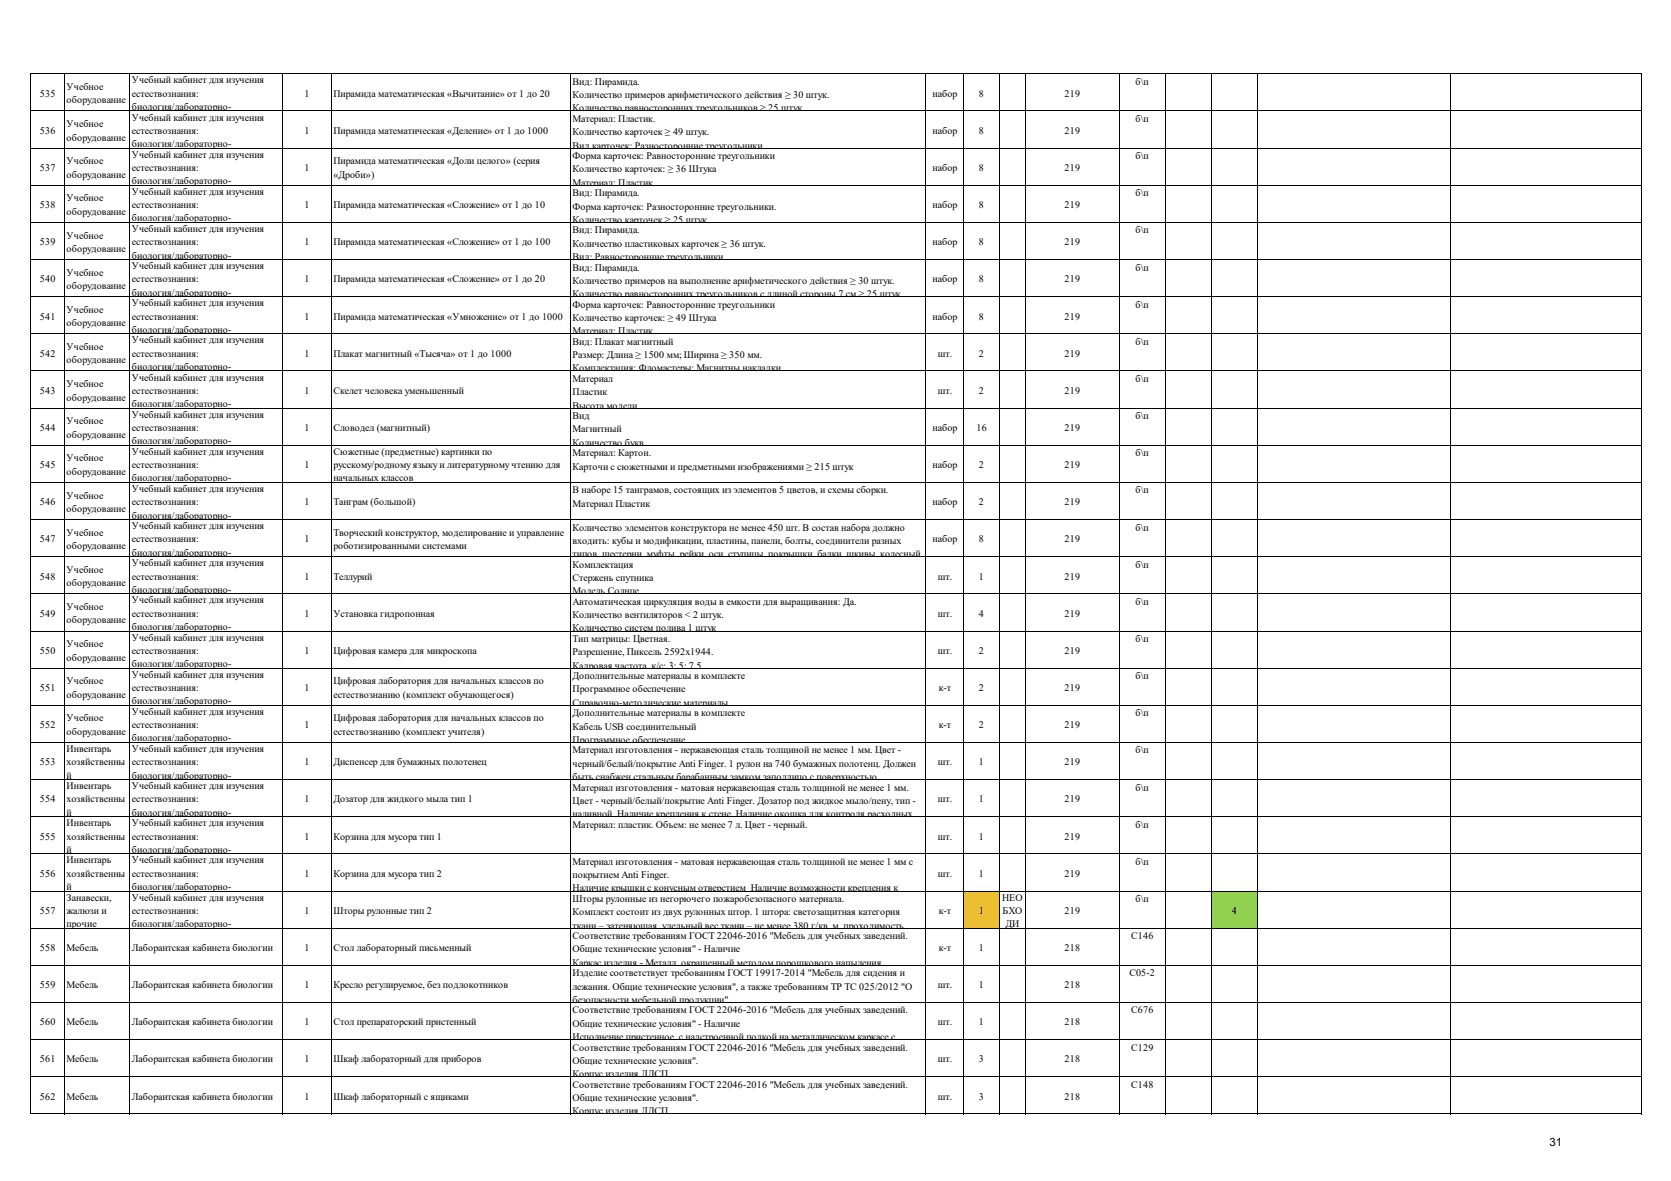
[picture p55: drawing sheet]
<svg xmlns="http://www.w3.org/2000/svg" width="297mm" height="210mm" viewBox="0 0 297 210" stroke-linecap="round" stroke-linejoin="round" font-family="sans-serif">
<defs><g id="words">
<text font-size="2" x="275.4" y="203.8">31</text>
<g font-size="1.8">
<text x="7.1" y="17.2">535</text>
<text x="11.8" y="16">Учебное</text>
<text x="23.4" y="14.8">Учебный кабинет для изучения</text>
<text x="23.4" y="17.2">естествознания:</text>
<text x="54.1" y="17.2">1</text>
<text x="59.3" y="17.2">Пирамида математическая «Вычитание» от 1 до 20</text>
<text x="101.8" y="15.1">Вид: Пирамида.</text>
<text x="101.8" y="17.4">Количество примеров арифметического действия ≥ 30 штук.</text>
<text x="165.8" y="17.2">набор</text>
<text x="174" y="17.2">8</text>
<text x="189.2" y="17.2">219</text>
<text x="201.8" y="15.1">б\п</text>
<text x="7.1" y="23.8">536</text>
<text x="11.8" y="18.4">оборудование</text>
<text x="11.8" y="22.6">Учебное</text>
<text x="23.4" y="19.6">биология/лабораторно-</text>
<text x="23.4" y="21.4">Учебный кабинет для изучения</text>
<text x="23.4" y="23.8">естествознания:</text>
<text x="54.1" y="23.8">1</text>
<text x="59.3" y="23.8">Пирамида математическая «Деление» от 1 до 1000</text>
<text x="101.8" y="19.8">Количество равносторонних треугольников ≥ 25 штук</text>
<text x="101.8" y="21.7">Материал: Пластик.</text>
<text x="165.8" y="23.8">набор</text>
<text x="174" y="23.8">8</text>
<text x="189.2" y="23.8">219</text>
<text x="201.8" y="21.7">б\п</text>
<text x="11.8" y="25">оборудование</text>
<text x="11.8" y="29.2">Учебное</text>
<text x="23.4" y="26.2">биология/лабораторно-</text>
<text x="23.4" y="28">Учебный кабинет для изучения</text>
<text x="59.3" y="29.2">Пирамида математическая «Доли целого» (серия</text>
<text x="101.8" y="24">Количество карточек ≥ 49 штук.</text>
<text x="101.8" y="26.4">Вид карточек: Разносторонние треугольники</text>
<text x="101.8" y="28.3">Форма карточек: Равносторонние треугольники</text>
<text x="201.8" y="28.3">б\п</text>
<text x="7.1" y="30.4">537</text>
<text x="11.8" y="31.6">оборудование</text>
<text x="11.8" y="35.8">Учебное</text>
<text x="23.4" y="30.4">естествознания:</text>
<text x="23.4" y="32.8">биология/лабораторно-</text>
<text x="23.4" y="34.6">Учебный кабинет для изучения</text>
<text x="54.1" y="30.4">1</text>
<text x="59.3" y="31.6">«Дроби»)</text>
<text x="101.8" y="30.7">Количество карточек: ≥ 36 Штука</text>
<text x="101.8" y="33">Материал: Пластик</text>
<text x="101.8" y="34.9">Вид: Пирамида.</text>
<text x="165.8" y="30.4">набор</text>
<text x="174" y="30.4">8</text>
<text x="189.2" y="30.4">219</text>
<text x="201.8" y="34.9">б\п</text>
<text x="7.1" y="37">538</text>
<text x="11.8" y="38.2">оборудование</text>
<text x="23.4" y="37">естествознания:</text>
<text x="23.4" y="39.4">биология/лабораторно-</text>
<text x="23.4" y="41.2">Учебный кабинет для изучения</text>
<text x="54.1" y="37">1</text>
<text x="59.3" y="37">Пирамида математическая «Сложение» от 1 до 10</text>
<text x="101.8" y="37.3">Форма карточек: Разносторонние треугольники.</text>
<text x="101.8" y="39.6">Количество карточек ≥ 25 штук</text>
<text x="101.8" y="41.5">Вид: Пирамида.</text>
<text x="165.8" y="37">набор</text>
<text x="174" y="37">8</text>
<text x="189.2" y="37">219</text>
<text x="201.8" y="41.5">б\п</text>
<text x="7.1" y="43.6">539</text>
<text x="11.8" y="42.4">Учебное</text>
<text x="11.8" y="44.8">оборудование</text>
<text x="23.4" y="43.6">естествознания:</text>
<text x="23.4" y="46">биология/лабораторно-</text>
<text x="23.4" y="47.8">Учебный кабинет для изучения</text>
<text x="54.1" y="43.6">1</text>
<text x="59.3" y="43.6">Пирамида математическая «Сложение» от 1 до 100</text>
<text x="101.8" y="46.2">Вид: Равносторонние треугольники</text>
<text x="101.8" y="43.9">Количество пластиковых карточек ≥ 36 штук.</text>
<text x="165.8" y="43.6">набор</text>
<text x="174" y="43.6">8</text>
<text x="189.2" y="43.6">219</text>
<text x="7.1" y="50.2">540</text>
<text x="11.8" y="49">Учебное</text>
<text x="11.8" y="51.4">оборудование</text>
<text x="23.4" y="50.2">естествознания:</text>
<text x="23.4" y="52.6">биология/лабораторно-</text>
<text x="54.1" y="50.2">1</text>
<text x="59.3" y="50.2">Пирамида математическая «Сложение» от 1 до 20</text>
<text x="101.8" y="52.8">Количество равносторонних треугольников с длиной стороны 7 см ≥ 25 штук</text>
<text x="101.8" y="48.1">Вид: Пирамида.</text>
<text x="101.8" y="50.5">Количество примеров на выполнение арифметического действия ≥ 30 штук.</text>
<text x="165.8" y="50.2">набор</text>
<text x="174" y="50.2">8</text>
<text x="189.2" y="50.2">219</text>
<text x="201.8" y="48.1">б\п</text>
<text x="7.1" y="56.8">541</text>
<text x="11.8" y="55.6">Учебное</text>
<text x="11.8" y="58">оборудование</text>
<text x="23.4" y="54.4">Учебный кабинет для изучения</text>
<text x="23.4" y="56.8">естествознания:</text>
<text x="23.4" y="59.2">биология/лабораторно-</text>
<text x="54.1" y="56.8">1</text>
<text x="59.3" y="56.8">Пирамида математическая «Умножение» от 1 до 1000</text>
<text x="101.8" y="59.4">Материал: Пластик</text>
<text x="101.8" y="54.7">Форма карточек: Равносторонние треугольники</text>
<text x="101.8" y="57.1">Количество карточек: ≥ 49 Штука</text>
<text x="165.8" y="56.8">набор</text>
<text x="174" y="56.8">8</text>
<text x="189.2" y="56.8">219</text>
<text x="201.8" y="54.7">б\п</text>
<text x="7.1" y="63.4">542</text>
<text x="11.8" y="62.2">Учебное</text>
<text x="11.8" y="64.6">оборудование</text>
<text x="23.4" y="61">Учебный кабинет для изучения</text>
<text x="23.4" y="63.4">естествознания:</text>
<text x="23.4" y="65.8">биология/лабораторно-</text>
<text x="54.1" y="63.4">1</text>
<text x="59.3" y="63.4">Плакат магнитный «Тысяча» от 1 до 1000</text>
<text x="101.8" y="61.3">Вид: Плакат магнитный</text>
<text x="101.8" y="63.7">Размер: Длина ≥ 1500 мм; Ширина ≥ 350 мм.</text>
<text x="166.7" y="63.4">шт.</text>
<text x="174" y="63.4">2</text>
<text x="189.2" y="63.4">219</text>
<text x="201.8" y="61.3">б\п</text>
<text x="7.1" y="70">543</text>
<text x="11.8" y="68.8">Учебное</text>
<text x="11.8" y="71.2">оборудование</text>
<text x="23.4" y="67.7">Учебный кабинет для изучения</text>
<text x="23.4" y="70">естествознания:</text>
<text x="54.1" y="70">1</text>
<text x="59.3" y="70">Скелет человека уменьшенный</text>
<text x="101.8" y="66">Комплектация: Фломастеры; Магнитны накладки</text>
<text x="101.8" y="67.9">Материал</text>
<text x="101.8" y="70.3">Пластик</text>
<text x="166.7" y="70">шт.</text>
<text x="174" y="70">2</text>
<text x="189.2" y="70">219</text>
<text x="201.8" y="67.9">б\п</text>
<text x="7.1" y="76.6">544</text>
<text x="11.8" y="75.4">Учебное</text>
<text x="11.8" y="77.8">оборудование</text>
<text x="23.4" y="72.4">биология/лабораторно-</text>
<text x="23.4" y="74.3">Учебный кабинет для изучения</text>
<text x="23.4" y="76.6">естествознания:</text>
<text x="54.1" y="76.6">1</text>
<text x="59.3" y="76.6">Словодел (магнитный)</text>
<text x="101.8" y="72.6">Высота модели</text>
<text x="101.8" y="74.5">Вид</text>
<text x="101.8" y="76.9">Магнитный</text>
<text x="165.8" y="76.6">набор</text>
<text x="173.6" y="76.6">16</text>
<text x="189.2" y="76.6">219</text>
<text x="201.8" y="74.5">б\п</text>
<text x="7.1" y="83.2">545</text>
<text x="11.8" y="82">Учебное</text>
<text x="23.4" y="79">биология/лабораторно-</text>
<text x="23.4" y="80.9">Учебный кабинет для изучения</text>
<text x="23.4" y="83.2">естествознания:</text>
<text x="54.1" y="83.2">1</text>
<text x="59.3" y="80.9">Сюжетные (предметные) картинки по</text>
<text x="59.3" y="83.2">русскому/родному языку и литературному чтению для</text>
<text x="101.8" y="79.3">Количество букв</text>
<text x="101.8" y="81.1">Материал: Картон.</text>
<text x="101.8" y="83.5">Карточи с сюжетными и предметными изображениями ≥ 215 штук</text>
<text x="165.8" y="83.2">набор</text>
<text x="174" y="83.2">2</text>
<text x="189.2" y="83.2">219</text>
<text x="201.8" y="81.1">б\п</text>
<text x="7.1" y="89.8">546</text>
<text x="11.8" y="84.4">оборудование</text>
<text x="11.8" y="88.6">Учебное</text>
<text x="23.4" y="85.6">биология/лабораторно-</text>
<text x="23.4" y="87.5">Учебный кабинет для изучения</text>
<text x="23.4" y="89.8">естествознания:</text>
<text x="54.1" y="89.8">1</text>
<text x="59.3" y="85.6">начальных классов</text>
<text x="59.3" y="89.8">Танграм (большой)</text>
<text x="101.8" y="87.7">В наборе 15 танграмов, состоящих из элементов 5 цветов, и схемы сборки.</text>
<text x="165.8" y="89.8">набор</text>
<text x="174" y="89.8">2</text>
<text x="189.2" y="89.8">219</text>
<text x="201.8" y="87.7">б\п</text>
<text x="11.8" y="91">оборудование</text>
<text x="11.8" y="95.3">Учебное</text>
<text x="23.4" y="92.2">биология/лабораторно-</text>
<text x="23.4" y="94.1">Учебный кабинет для изучения</text>
<text x="59.3" y="95.3">Творческий конструктор, моделирование и управление</text>
<text x="101.8" y="90.1">Материал Пластик</text>
<text x="101.8" y="94.3">Количество элементов конструктора не менее 450 шт. В состав набора должно</text>
<text x="201.8" y="94.3">б\п</text>
<text x="7.1" y="96.4">547</text>
<text x="11.8" y="97.6">оборудование</text>
<text x="11.8" y="101.9">Учебное</text>
<text x="23.4" y="96.4">естествознания:</text>
<text x="23.4" y="98.8">биология/лабораторно-</text>
<text x="23.4" y="100.7">Учебный кабинет для изучения</text>
<text x="54.1" y="96.4">1</text>
<text x="59.3" y="97.6">роботизированными системами</text>
<text x="101.8" y="96.7">входить: кубы и модификации, пластины, панели, болты, соединители разных</text>
<text x="101.8" y="99.1">типов шестерни муфты рейки оси ступицы покрышки балки шкивы колесный</text>
<text x="101.8" y="100.9">Комплектация</text>
<text x="165.8" y="96.4">набор</text>
<text x="174" y="96.4">8</text>
<text x="189.2" y="96.4">219</text>
<text x="201.8" y="100.9">б\п</text>
<text x="7.1" y="103">548</text>
<text x="11.8" y="104.2">оборудование</text>
<text x="23.4" y="103">естествознания:</text>
<text x="23.4" y="105.4">биология/лабораторно-</text>
<text x="23.4" y="107.3">Учебный кабинет для изучения</text>
<text x="54.1" y="103">1</text>
<text x="59.3" y="103">Теллурий</text>
<text x="101.8" y="105.7">Модель Солнце</text>
<text x="101.8" y="103.3">Стержень спутника</text>
<text x="101.8" y="107.5">Автоматическая циркуляция воды в емкости для выращивания: Да.</text>
<text x="166.7" y="103">шт.</text>
<text x="174" y="103">1</text>
<text x="189.2" y="103">219</text>
<text x="201.8" y="107.5">б\п</text>
<text x="7.1" y="109.6">549</text>
<text x="11.8" y="108.5">Учебное</text>
<text x="11.8" y="110.8">оборудование</text>
<text x="23.4" y="109.6">естествознания:</text>
<text x="23.4" y="112">биология/лабораторно-</text>
<text x="23.4" y="113.9">Учебный кабинет для изучения</text>
<text x="54.1" y="109.6">1</text>
<text x="59.3" y="109.6">Установка гидропонная</text>
<text x="101.8" y="112.3">Количество систем полива 1 штук</text>
<text x="101.8" y="109.9">Количество вентиляторов &lt; 2 штук.</text>
<text x="166.7" y="109.6">шт.</text>
<text x="174" y="109.6">4</text>
<text x="189.2" y="109.6">219</text>
<text x="7.1" y="116.3">550</text>
<text x="11.8" y="115.1">Учебное</text>
<text x="11.8" y="117.4">оборудование</text>
<text x="23.4" y="116.3">естествознания:</text>
<text x="23.4" y="118.6">биология/лабораторно-</text>
<text x="54.1" y="116.3">1</text>
<text x="59.3" y="116.3">Цифровая камера для микроскопа</text>
<text x="101.8" y="118.9">Кадровая частота к/с: 3; 5; 7 5</text>
<text x="101.8" y="114.1">Тип матрицы: Цветная.</text>
<text x="101.8" y="116.5">Разрешение, Пиксель 2592x1944.</text>
<text x="166.7" y="116.3">шт.</text>
<text x="174" y="116.3">2</text>
<text x="189.2" y="116.3">219</text>
<text x="201.8" y="114.1">б\п</text>
<text x="7.1" y="122.9">551</text>
<text x="11.8" y="121.7">Учебное</text>
<text x="11.8" y="124">оборудование</text>
<text x="23.4" y="120.5">Учебный кабинет для изучения</text>
<text x="23.4" y="122.9">естествознания:</text>
<text x="23.4" y="125.2">биология/лабораторно-</text>
<text x="54.1" y="122.9">1</text>
<text x="59.3" y="121.7">Цифровая лаборатория для начальных классов по</text>
<text x="59.3" y="124">естествознанию (комплект обучающегося)</text>
<text x="101.8" y="120.7">Дополнительные материалы в комплекте</text>
<text x="101.8" y="123.1">Программное обеспечение</text>
<text x="101.8" y="125.5">Справочно-методические материалы</text>
<text x="166.9" y="122.9">к-т</text>
<text x="174" y="122.9">2</text>
<text x="189.2" y="122.9">219</text>
<text x="201.8" y="120.7">б\п</text>
<text x="7.1" y="129.5">552</text>
<text x="11.8" y="128.3">Учебное</text>
<text x="11.8" y="130.6">оборудование</text>
<text x="23.4" y="127.1">Учебный кабинет для изучения</text>
<text x="23.4" y="129.5">естествознания:</text>
<text x="23.4" y="131.8">биология/лабораторно-</text>
<text x="54.1" y="129.5">1</text>
<text x="59.3" y="128.3">Цифровая лаборатория для начальных классов по</text>
<text x="59.3" y="130.6">естествознанию (комплект учителя)</text>
<text x="101.8" y="127.3">Дополнительные материалы в комплекте</text>
<text x="101.8" y="129.7">Кабель USB соединительный</text>
<text x="166.9" y="129.5">к-т</text>
<text x="174" y="129.5">2</text>
<text x="189.2" y="129.5">219</text>
<text x="201.8" y="127.3">б\п</text>
<text x="7.1" y="136.1">553</text>
<text x="11.8" y="133.7">Инвентарь</text>
<text x="11.8" y="136.1">хозяйственны</text>
<text x="23.4" y="133.7">Учебный кабинет для изучения</text>
<text x="23.4" y="136.1">естествознания:</text>
<text x="54.1" y="136.1">1</text>
<text x="59.3" y="136.1">Диспенсер для бумажных полотенец</text>
<text x="101.8" y="132.1">Программное обеспечение</text>
<text x="101.8" y="133.9">Материал изготовления - нержавеющая сталь толщиной не менее 1 мм. Цвет -</text>
<text x="101.8" y="136.3">черный/белый/покрытие Anti Finger. 1 рулон на 740 бумажных полотенц. Должен</text>
<text x="166.7" y="136.1">шт.</text>
<text x="174" y="136.1">1</text>
<text x="189.2" y="136.1">219</text>
<text x="201.8" y="133.9">б\п</text>
<text x="7.1" y="142.7">554</text>
<text x="11.8" y="138.4">й</text>
<text x="11.8" y="140.3">Инвентарь</text>
<text x="11.8" y="142.7">хозяйственны</text>
<text x="23.4" y="138.4">биология/лабораторно-</text>
<text x="23.4" y="140.3">Учебный кабинет для изучения</text>
<text x="23.4" y="142.7">естествознания:</text>
<text x="54.1" y="142.7">1</text>
<text x="59.3" y="142.7">Дозатор для жидкого мыла тип 1</text>
<text x="101.8" y="138.7">быть снабжен стальным барабанным замком заподлицо с поверхностью</text>
<text x="101.8" y="140.6">Материал изготовления - матовая нержавеющая сталь толщиной не менее 1 мм.</text>
<text x="101.8" y="142.9">Цвет - черный/белый/покрытие Anti Finger. Дозатор под жидкое мыло/пену, тип -</text>
<text x="166.7" y="142.7">шт.</text>
<text x="174" y="142.7">1</text>
<text x="189.2" y="142.7">219</text>
<text x="201.8" y="140.6">б\п</text>
<text x="7.1" y="149.3">555</text>
<text x="11.8" y="145">й</text>
<text x="11.8" y="146.9">Инвентарь</text>
<text x="11.8" y="149.3">хозяйственны</text>
<text x="23.4" y="145">биология/лабораторно-</text>
<text x="23.4" y="146.9">Учебный кабинет для изучения</text>
<text x="23.4" y="149.3">естествознания:</text>
<text x="54.1" y="149.3">1</text>
<text x="59.3" y="149.3">Корзина для мусора тип 1</text>
<text x="101.8" y="145.3">наливной Наличие крепления к стене Наличие окошка для контроля расходных</text>
<text x="101.8" y="147.2">Материал: пластик. Объем: не менее 7 л. Цвет - черный.</text>
<text x="166.7" y="149.3">шт.</text>
<text x="174" y="149.3">1</text>
<text x="189.2" y="149.3">219</text>
<text x="201.8" y="147.2">б\п</text>
<text x="7.1" y="155.9">556</text>
<text x="11.8" y="151.6">й</text>
<text x="11.8" y="153.5">Инвентарь</text>
<text x="11.8" y="155.9">хозяйственны</text>
<text x="23.4" y="151.6">биология/лабораторно-</text>
<text x="23.4" y="153.5">Учебный кабинет для изучения</text>
<text x="23.4" y="155.9">естествознания:</text>
<text x="54.1" y="155.9">1</text>
<text x="59.3" y="155.9">Корзина для мусора тип 2</text>
<text x="101.8" y="153.8">Материал изготовления - матовая нержавеющая сталь толщиной не менее 1 мм с</text>
<text x="166.7" y="155.9">шт.</text>
<text x="174" y="155.9">1</text>
<text x="189.2" y="155.9">219</text>
<text x="201.8" y="153.8">б\п</text>
<text x="11.8" y="158.2">й</text>
<text x="11.8" y="160.1">Занавески,</text>
<text x="23.4" y="158.2">биология/лабораторно-</text>
<text x="23.4" y="160.1">Учебный кабинет для изучения</text>
<text x="101.8" y="156.1">покрытием Anti Finger.</text>
<text x="101.8" y="158.5">Наличие крышки с конусным отверстием Наличие возможности крепления к</text>
<text x="101.8" y="160.4">Шторы рулонные из негорючего пожаробезопасного материала.</text>
<text x="178.1" y="160.1">НЕО</text>
<text x="201.8" y="160.4">б\п</text>
<text x="7.1" y="162.5">557</text>
<text x="11.8" y="162.5">жалюзи и</text>
<text x="11.8" y="164.9">прочие</text>
<text x="23.4" y="162.5">естествознания:</text>
<text x="23.4" y="164.9">биология/лабораторно-</text>
<text x="54.1" y="162.5">1</text>
<text x="59.3" y="162.5">Шторы рулонные тип 2</text>
<text x="101.8" y="165.1">ткани – затеняющая удельный вес ткани – не менее 380 г/кв м проходимость</text>
<text x="101.8" y="162.7">Комплект состоит из двух рулонных штор. 1 штора: светозащитная категория</text>
<text x="101.8" y="167">Соответствие требованиям ГОСТ 22046-2016 &quot;Мебель для учебных заведений.</text>
<text x="166.9" y="162.5">к-т</text>
<text x="174" y="162.5">1</text>
<text x="178.2" y="162.5">БХО</text>
<text x="178.7" y="164.9">ДИ</text>
<text x="189.2" y="162.5">219</text>
<text x="201.1" y="167">С146</text>
<text x="218.9" y="162.5">4</text>
<text x="7.1" y="169.1">558</text>
<text x="11.8" y="169.1">Мебель</text>
<text x="23.4" y="169.1">Лаборантская кабинета биологии</text>
<text x="54.1" y="169.1">1</text>
<text x="59.3" y="169.1">Стол лабораторный письменный</text>
<text x="101.8" y="171.7">Каркас изделия - Металл окрашенный методом порошкового напыления</text>
<text x="101.8" y="169.3">Общие технические условия&quot; - Наличие</text>
<text x="101.8" y="173.6">Изделие соответствует требованиям ГОСТ 19917-2014 &quot;Мебель для сидения и</text>
<text x="166.9" y="169.1">к-т</text>
<text x="174" y="169.1">1</text>
<text x="189.2" y="169.1">218</text>
<text x="200.7" y="173.6">С05-2</text>
<text x="7.1" y="175.7">559</text>
<text x="11.8" y="175.7">Мебель</text>
<text x="23.4" y="175.7">Лаборантская кабинета биологии</text>
<text x="54.1" y="175.7">1</text>
<text x="59.3" y="175.7">Кресло регулируемое, без подлокотников</text>
<text x="101.8" y="178.3">безопасности мебельной продукции&quot;</text>
<text x="101.8" y="175.9">лежания. Общие технические условия&quot;, а также требованиям ТР ТС 025/2012 &quot;О</text>
<text x="166.7" y="175.7">шт.</text>
<text x="174" y="175.7">1</text>
<text x="189.2" y="175.7">218</text>
<text x="7.1" y="182.3">560</text>
<text x="11.8" y="182.3">Мебель</text>
<text x="23.4" y="182.3">Лаборантская кабинета биологии</text>
<text x="54.1" y="182.3">1</text>
<text x="59.3" y="182.3">Стол препараторский пристенный</text>
<text x="101.8" y="184.9">Исполнение пристенное с надстроенной полкой на металлическом каркасе с</text>
<text x="101.8" y="180.2">Соответствие требованиям ГОСТ 22046-2016 &quot;Мебель для учебных заведений.</text>
<text x="101.8" y="182.5">Общие технические условия&quot; - Наличие</text>
<text x="166.7" y="182.3">шт.</text>
<text x="174" y="182.3">1</text>
<text x="189.2" y="182.3">218</text>
<text x="201.1" y="180.2">С676</text>
<text x="7.1" y="188.9">561</text>
<text x="11.8" y="188.9">Мебель</text>
<text x="23.4" y="188.9">Лаборантская кабинета биологии</text>
<text x="54.1" y="188.9">1</text>
<text x="59.3" y="188.9">Шкаф лабораторный для приборов</text>
<text x="101.8" y="186.8">Cоответствие требованиям ГОСТ 22046-2016 &quot;Мебель для учебных заведений.</text>
<text x="101.8" y="189.1">Общие технические условия&quot;.</text>
<text x="101.8" y="191.5">Корпус изделия ЛДСП</text>
<text x="166.7" y="188.9">шт.</text>
<text x="174" y="188.9">3</text>
<text x="189.2" y="188.9">218</text>
<text x="201.1" y="186.8">С129</text>
<text x="7.1" y="195.5">562</text>
<text x="11.8" y="195.5">Мебель</text>
<text x="23.4" y="195.5">Лаборантская кабинета биологии</text>
<text x="54.1" y="195.5">1</text>
<text x="59.3" y="195.5">Шкаф лабораторный с ящиками</text>
<text x="101.8" y="193.4">Cоответствие требованиям ГОСТ 22046-2016 &quot;Мебель для учебных заведений.</text>
<text x="101.8" y="195.8">Общие технические условия&quot;.</text>
<text x="166.7" y="195.5">шт.</text>
<text x="174" y="195.5">3</text>
<text x="189.2" y="195.5">218</text>
<text x="201.1" y="193.4">С148</text>
<text x="101.8" y="198.1">Корпус изделия ЛДСП</text>
</g>
</g></defs>
<path d="M171.3 158.4h6.4v6.7h-6.4z" fill-rule="evenodd" fill="#ffc000"/>
<path d="M215.3 158.4h8.3v6.7h-8.3z" fill-rule="evenodd" fill="#92d050"/>
<g fill="none" stroke="#000" stroke-width=".18">
<path d="M5.5 13v185.1M5.6 13.1h286.2M5.6 19.7h286.2M11.4 13.2v184.9M23 13.2v184.9M50.3 13.2v184.9M58.8 13.2v184.9M101.3 13.2v184.9M164.6 13.2v184.9M171.3 13.2v184.9M177.6 13.2v184.9M182.2 13.2v184.9"/>
<path d="M199 13.2v184.9M207.1 13.2v184.9M215.3 13.2v184.9M223.5 13.2v184.9M257.8 13.2v184.9M291.8 13.2v184.9M5.6 26.3h286.2M5.6 32.9h286.2M5.6 39.5h286.2M5.6 46.1h286.2M5.6 52.8h286.2M5.6 59.4h286.2"/>
<path d="M5.6 66h286.2M5.6 72.6h286.2M5.6 79.2h286.2M5.6 85.8h286.2M5.6 92.4h286.2M5.6 99h286.2M5.6 105.6h286.2M5.6 112.2h286.2M5.6 118.8h286.2M5.6 125.4h286.2M5.6 132h286.2M5.6 138.6h286.2"/>
<path d="M5.6 145.2h286.2M5.6 151.8h286.2M5.6 158.4h286.2M5.6 165h286.2M5.6 171.6h286.2M5.6 178.2h286.2M5.6 184.8h286.2M5.6 191.4h286.2M5.6 198h286.2"/>
</g>
<use href="#words"/>
</svg>
